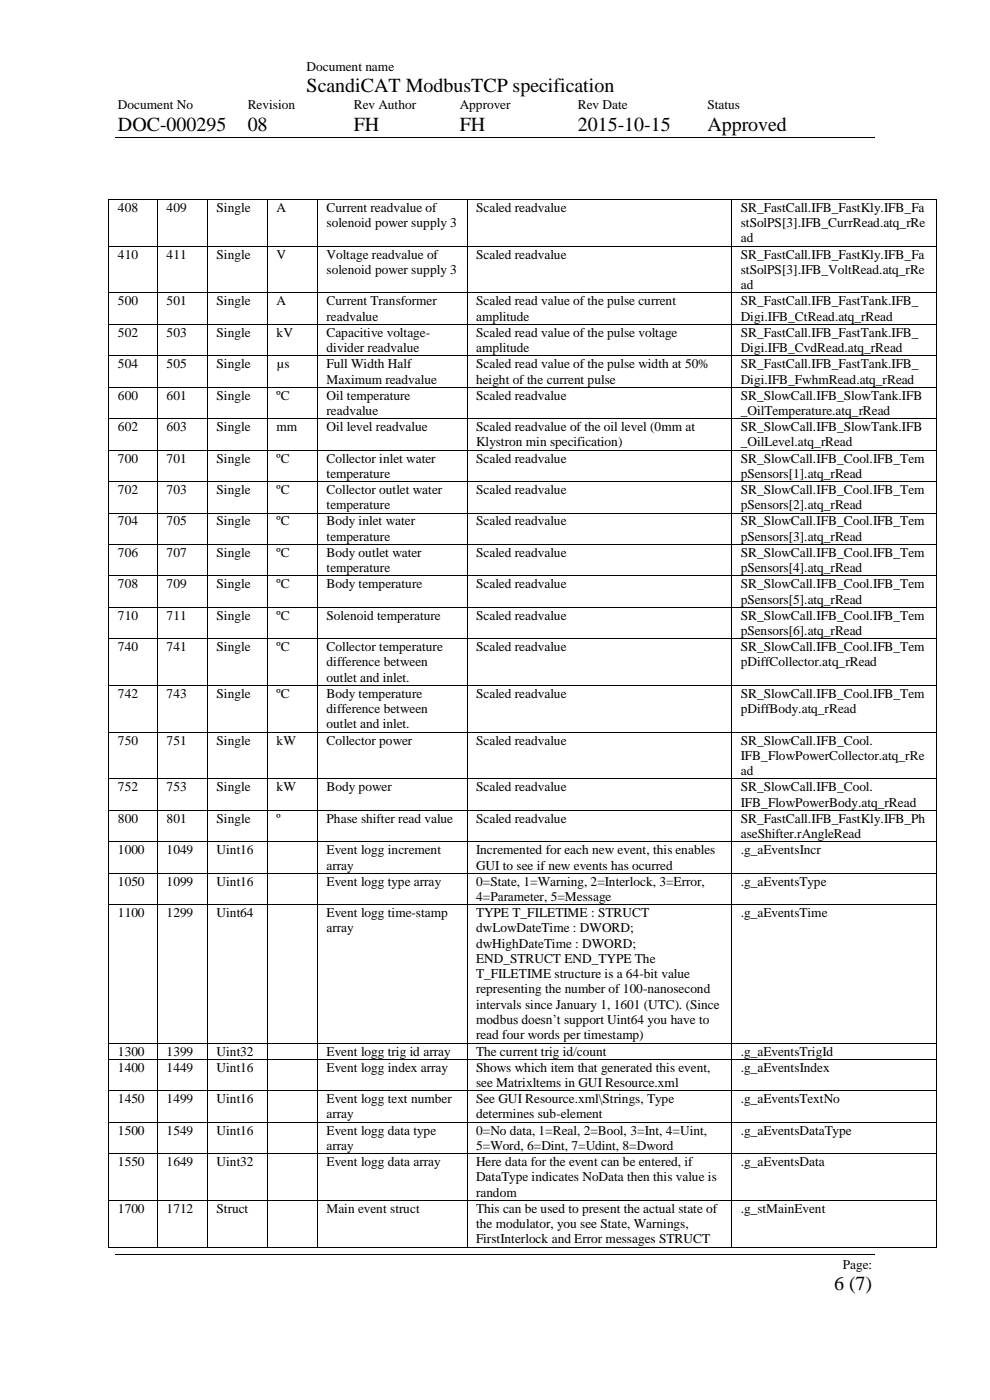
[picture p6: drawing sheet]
<svg xmlns="http://www.w3.org/2000/svg" width="210mm" height="297mm" viewBox="0 0 210 297" stroke-linecap="round" stroke-linejoin="round" font-family="sans-serif">
<defs><g id="words">
<g font-size="4.2">
<text x="65" y="19.6">ScandiCAT ModbusTCP specification</text>
<text x="25" y="27.7">DOC-000295</text>
<text x="52.5" y="27.7">08</text>
<text x="75" y="27.7">FH</text>
<text x="97.6" y="27.7">FH</text>
<text x="122.6" y="27.7">2015-10-15</text>
<text x="150.1" y="27.7">Approved</text>
<text x="176.9" y="273.7">6 (7)</text>
</g>
<g font-size="2.8">
<text x="65" y="15">Document name</text>
<text x="25" y="23.2">Document No</text>
<text x="52.5" y="23.2">Revision</text>
<text x="75" y="23.2">Rev Author</text>
<text x="97.6" y="23.2">Approver</text>
<text x="122.6" y="23.2">Rev Date</text>
<text x="150.1" y="23.2">Status</text>
<text x="25" y="45">408</text>
<text x="35.4" y="45">409</text>
<text x="45.9" y="45">Single</text>
<text x="58.7" y="45">A</text>
<text x="69.3" y="45">Current readvalue of</text>
<text x="101" y="45">Scaled readvalue</text>
<text x="157.1" y="45">SR_FastCall.IFB_FastKly.IFB_Fa</text>
<text x="69.3" y="48.2">solenoid power supply 3</text>
<text x="157.1" y="48.2">stSolPS[3].IFB_CurrRead.atq_rRe</text>
<text x="157.1" y="51.4">ad</text>
<text x="25" y="54.9">410</text>
<text x="35.4" y="54.9">411</text>
<text x="45.9" y="54.9">Single</text>
<text x="58.7" y="54.9">V</text>
<text x="69.3" y="54.9">Voltage readvalue of</text>
<text x="69.3" y="58.1">solenoid power supply 3</text>
<text x="101" y="54.9">Scaled readvalue</text>
<text x="157.1" y="54.9">SR_FastCall.IFB_FastKly.IFB_Fa</text>
<text x="157.1" y="58.1">stSolPS[3].IFB_VoltRead.atq_rRe</text>
<text x="25" y="64.8">500</text>
<text x="35.4" y="64.8">501</text>
<text x="45.9" y="64.8">Single</text>
<text x="58.7" y="64.8">A</text>
<text x="69.3" y="64.8">Current Transformer</text>
<text x="101" y="64.8">Scaled read value of the pulse current</text>
<text x="157.1" y="61.3">ad</text>
<text x="157.1" y="64.8">SR_FastCall.IFB_FastTank.IFB_</text>
<text x="25" y="71.5">502</text>
<text x="35.4" y="71.5">503</text>
<text x="45.9" y="71.5">Single</text>
<text x="58.7" y="71.5">kV</text>
<text x="69.3" y="68">readvalue</text>
<text x="69.3" y="71.5">Capacitive voltage-</text>
<text x="101" y="68">amplitude</text>
<text x="101" y="71.5">Scaled read value of the pulse voltage</text>
<text x="157.1" y="68">Digi.IFB_CtRead.atq_rRead</text>
<text x="157.1" y="71.5">SR_FastCall.IFB_FastTank.IFB_</text>
<text x="69.3" y="74.7">divider readvalue</text>
<text x="101" y="74.7">amplitude</text>
<text x="157.1" y="74.7">Digi.IFB_CvdRead.atq_rRead</text>
<text x="25" y="78.1">504</text>
<text x="35.4" y="78.1">505</text>
<text x="45.9" y="78.1">Single</text>
<text x="58.7" y="78.1">µs</text>
<text x="69.3" y="78.1">Full Width Half</text>
<text x="69.3" y="81.4">Maximum readvalue</text>
<text x="101" y="78.1">Scaled read value of the pulse width at 50%</text>
<text x="101" y="81.4">height of the current pulse</text>
<text x="157.1" y="78.1">SR_FastCall.IFB_FastTank.IFB_</text>
<text x="157.1" y="81.4">Digi.IFB_FwhmRead.atq_rRead</text>
<text x="25" y="84.8">600</text>
<text x="35.4" y="84.8">601</text>
<text x="45.9" y="84.8">Single</text>
<text x="58.7" y="84.8">ºC</text>
<text x="69.3" y="84.8">Oil temperature</text>
<text x="69.3" y="88">readvalue</text>
<text x="101" y="84.8">Scaled readvalue</text>
<text x="157.1" y="84.8">SR_SlowCall.IFB_SlowTank.IFB</text>
<text x="157.1" y="88">_OilTemperature.atq_rRead</text>
<text x="25" y="91.5">602</text>
<text x="35.4" y="91.5">603</text>
<text x="45.9" y="91.5">Single</text>
<text x="58.7" y="91.5">mm</text>
<text x="69.3" y="91.5">Oil level readvalue</text>
<text x="101" y="91.5">Scaled readvalue of the oil level (0mm at</text>
<text x="101" y="94.7">Klystron min specification)</text>
<text x="157.1" y="91.5">SR_SlowCall.IFB_SlowTank.IFB</text>
<text x="157.1" y="94.7">_OilLevel.atq_rRead</text>
<text x="25" y="98.1">700</text>
<text x="35.4" y="98.1">701</text>
<text x="45.9" y="98.1">Single</text>
<text x="58.7" y="98.1">ºC</text>
<text x="69.3" y="98.1">Collector inlet water</text>
<text x="69.3" y="101.4">temperature</text>
<text x="101" y="98.1">Scaled readvalue</text>
<text x="157.1" y="98.1">SR_SlowCall.IFB_Cool.IFB_Tem</text>
<text x="157.1" y="101.4">pSensors[1].atq_rRead</text>
<text x="25" y="104.8">702</text>
<text x="35.4" y="104.8">703</text>
<text x="45.9" y="104.8">Single</text>
<text x="58.7" y="104.8">ºC</text>
<text x="69.3" y="104.8">Collector outlet water</text>
<text x="101" y="104.8">Scaled readvalue</text>
<text x="157.1" y="104.8">SR_SlowCall.IFB_Cool.IFB_Tem</text>
<text x="25" y="111.5">704</text>
<text x="35.4" y="111.5">705</text>
<text x="45.9" y="111.5">Single</text>
<text x="58.7" y="111.5">ºC</text>
<text x="69.3" y="108.1">temperature</text>
<text x="69.3" y="111.5">Body inlet water</text>
<text x="101" y="111.5">Scaled readvalue</text>
<text x="157.1" y="108.1">pSensors[2].atq_rRead</text>
<text x="157.1" y="111.5">SR_SlowCall.IFB_Cool.IFB_Tem</text>
<text x="25" y="118.1">706</text>
<text x="35.4" y="118.1">707</text>
<text x="45.9" y="118.1">Single</text>
<text x="58.7" y="118.1">ºC</text>
<text x="69.3" y="114.7">temperature</text>
<text x="69.3" y="118.1">Body outlet water</text>
<text x="101" y="118.1">Scaled readvalue</text>
<text x="157.1" y="114.7">pSensors[3].atq_rRead</text>
<text x="157.1" y="118.1">SR_SlowCall.IFB_Cool.IFB_Tem</text>
<text x="25" y="124.8">708</text>
<text x="35.4" y="124.8">709</text>
<text x="45.9" y="124.8">Single</text>
<text x="58.7" y="124.8">ºC</text>
<text x="69.3" y="121.4">temperature</text>
<text x="69.3" y="124.8">Body temperature</text>
<text x="101" y="124.8">Scaled readvalue</text>
<text x="157.1" y="121.4">pSensors[4].atq_rRead</text>
<text x="157.1" y="124.8">SR_SlowCall.IFB_Cool.IFB_Tem</text>
<text x="25" y="131.5">710</text>
<text x="35.4" y="131.5">711</text>
<text x="45.9" y="131.5">Single</text>
<text x="58.7" y="131.5">ºC</text>
<text x="69.3" y="131.5">Solenoid temperature</text>
<text x="101" y="131.5">Scaled readvalue</text>
<text x="157.1" y="128">pSensors[5].atq_rRead</text>
<text x="157.1" y="131.5">SR_SlowCall.IFB_Cool.IFB_Tem</text>
<text x="157.1" y="134.7">pSensors[6].atq_rRead</text>
<text x="25" y="138.2">740</text>
<text x="35.4" y="138.2">741</text>
<text x="45.9" y="138.2">Single</text>
<text x="58.7" y="138.2">ºC</text>
<text x="69.3" y="138.2">Collector temperature</text>
<text x="69.3" y="141.4">difference between</text>
<text x="101" y="138.2">Scaled readvalue</text>
<text x="157.1" y="138.2">SR_SlowCall.IFB_Cool.IFB_Tem</text>
<text x="157.1" y="141.4">pDiffCollector.atq_rRead</text>
<text x="25" y="148.1">742</text>
<text x="35.4" y="148.1">743</text>
<text x="45.9" y="148.1">Single</text>
<text x="58.7" y="148.1">ºC</text>
<text x="69.3" y="144.6">outlet and inlet.</text>
<text x="69.3" y="148.1">Body temperature</text>
<text x="101" y="148.1">Scaled readvalue</text>
<text x="157.1" y="148.1">SR_SlowCall.IFB_Cool.IFB_Tem</text>
<text x="69.3" y="151.3">difference between</text>
<text x="69.3" y="154.5">outlet and inlet.</text>
<text x="157.1" y="151.3">pDiffBody.atq_rRead</text>
<text x="25" y="158">750</text>
<text x="35.4" y="158">751</text>
<text x="45.9" y="158">Single</text>
<text x="58.7" y="158">kW</text>
<text x="69.3" y="158">Collector power</text>
<text x="101" y="158">Scaled readvalue</text>
<text x="157.1" y="158">SR_SlowCall.IFB_Cool.</text>
<text x="157.1" y="161.2">IFB_FlowPowerCollector.atq_rRe</text>
<text x="25" y="167.9">752</text>
<text x="35.4" y="167.9">753</text>
<text x="45.9" y="167.9">Single</text>
<text x="58.7" y="167.9">kW</text>
<text x="69.3" y="167.9">Body power</text>
<text x="101" y="167.9">Scaled readvalue</text>
<text x="157.1" y="164.4">ad</text>
<text x="157.1" y="167.9">SR_SlowCall.IFB_Cool.</text>
<text x="157.1" y="171.1">IFB_FlowPowerBody.atq_rRead</text>
<text x="25" y="174.6">800</text>
<text x="35.4" y="174.6">801</text>
<text x="45.9" y="174.6">Single</text>
<text x="58.7" y="174.6">º</text>
<text x="69.3" y="174.6">Phase shifter read value</text>
<text x="101" y="174.6">Scaled readvalue</text>
<text x="157.1" y="174.6">SR_FastCall.IFB_FastKly.IFB_Ph</text>
<text x="157.1" y="177.8">aseShifter.rAngleRead</text>
<text x="25" y="181.2">1000</text>
<text x="35.4" y="181.2">1049</text>
<text x="45.9" y="181.2">Uint16</text>
<text x="69.3" y="181.2">Event logg increment</text>
<text x="69.3" y="184.5">array</text>
<text x="101" y="181.2">Incremented for each new event, this enables</text>
<text x="101" y="184.5">GUI to see if new events has ocurred</text>
<text x="157.1" y="181.2">.g_aEventsIncr</text>
<text x="25" y="187.9">1050</text>
<text x="35.4" y="187.9">1099</text>
<text x="45.9" y="187.9">Uint16</text>
<text x="69.3" y="187.9">Event logg type array</text>
<text x="101" y="187.9">0=State, 1=Warning, 2=Interlock, 3=Error,</text>
<text x="101" y="191.1">4=Parameter, 5=Message</text>
<text x="157.1" y="187.9">.g_aEventsType</text>
<text x="25" y="194.6">1100</text>
<text x="35.4" y="194.6">1299</text>
<text x="45.9" y="194.6">Uint64</text>
<text x="69.3" y="194.6">Event logg time-stamp</text>
<text x="69.3" y="197.8">array</text>
<text x="101" y="194.6">TYPE T_FILETIME : STRUCT</text>
<text x="101" y="197.8">dwLowDateTime : DWORD;</text>
<text x="157.1" y="194.6">.g_aEventsTime</text>
<text x="101" y="201">dwHighDateTime : DWORD;</text>
<text x="101" y="204.3">END_STRUCT END_TYPE The</text>
<text x="101" y="207.6">T_FILETIME structure is a 64-bit value</text>
<text x="101" y="210.8">representing the number of 100-nanosecond</text>
<text x="101" y="214">intervals since January 1, 1601 (UTC). (Since</text>
<text x="101" y="217.3">modbus doesn’t support Uint64 you have to</text>
<text x="101" y="220.5">read four words per timestamp)</text>
<text x="25" y="223.9">1300</text>
<text x="25" y="227.4">1400</text>
<text x="35.4" y="223.9">1399</text>
<text x="35.4" y="227.4">1449</text>
<text x="45.9" y="223.9">Uint32</text>
<text x="45.9" y="227.4">Uint16</text>
<text x="69.3" y="223.9">Event logg trig id array</text>
<text x="69.3" y="227.4">Event logg index array</text>
<text x="101" y="223.9">The current trig id/count</text>
<text x="101" y="227.4">Shows which item that generated this event,</text>
<text x="157.1" y="223.9">.g_aEventsTrigId</text>
<text x="157.1" y="227.4">.g_aEventsIndex</text>
<text x="101" y="230.6">see Matrixltems in GUI Resource.xml</text>
<text x="25" y="234">1450</text>
<text x="35.4" y="234">1499</text>
<text x="45.9" y="234">Uint16</text>
<text x="69.3" y="234">Event logg text number</text>
<text x="69.3" y="237.3">array</text>
<text x="101" y="234">See GUI Resource.xml\Strings, Type</text>
<text x="101" y="237.3">determines sub-element</text>
<text x="157.1" y="234">.g_aEventsTextNo</text>
<text x="25" y="240.7">1500</text>
<text x="35.4" y="240.7">1549</text>
<text x="45.9" y="240.7">Uint16</text>
<text x="69.3" y="240.7">Event logg data type</text>
<text x="69.3" y="244">array</text>
<text x="101" y="240.7">0=No data, 1=Real, 2=Bool, 3=Int, 4=Uint,</text>
<text x="101" y="244">5=Word, 6=Dint, 7=Udint, 8=Dword</text>
<text x="157.1" y="240.7">.g_aEventsDataType</text>
<text x="25" y="247.4">1550</text>
<text x="35.4" y="247.4">1649</text>
<text x="45.9" y="247.4">Uint32</text>
<text x="69.3" y="247.4">Event logg data array</text>
<text x="101" y="247.4">Here data for the event can be entered, if</text>
<text x="101" y="250.6">DataType indicates NoData then this value is</text>
<text x="157.1" y="247.4">.g_aEventsData</text>
<text x="25" y="257.3">1700</text>
<text x="35.4" y="257.3">1712</text>
<text x="45.9" y="257.3">Struct</text>
<text x="69.3" y="257.3">Main event struct</text>
<text x="101" y="253.9">random</text>
<text x="101" y="257.3">This can be used to present the actual state of</text>
<text x="157.1" y="257.3">.g_stMainEvent</text>
<text x="101" y="260.5">the modulator, you see State, Warnings,</text>
<text x="101" y="263.8">FirstInterlock and Error messages STRUCT</text>
<text x="178.8" y="269.2">Page:</text>
</g>
</g></defs>
<g fill="none" stroke="#000" stroke-width=".21">
<path d="M24.5 29.2h161M23.1 42.4v9.8M23.1 52.3v9.8M23.2 42.3h10.2M23.2 52.2h10.2M33.5 42.4v9.8M33.5 52.3v9.8M33.6 42.3h10.4M33.6 52.2h10.4M44.1 42.4v9.8M44.1 52.3v9.8M44.2 42.3h12.5"/>
<path d="M44.2 52.2h12.5M56.8 42.4v9.8M56.8 52.3v9.8M56.9 42.3h10.4M56.9 52.2h10.4M67.4 42.4v9.8M67.4 52.3v9.8M67.5 42.3h31.5M67.5 52.2h31.5M99.1 42.4v9.8M99.1 52.3v9.8M99.2 42.3h55.9"/>
<path d="M99.2 52.2h55.9M155.2 42.4v9.8M155.2 52.3v9.8M155.3 42.3h43.2M155.3 52.2h43.2M198.6 42.4v9.8M198.6 52.3v9.8M23.1 62.2v6.6M23.1 68.9v6.5M23.1 75.6v6.5M23.2 62.2h10.2M23.2 68.8h10.2"/>
<path d="M23.2 75.5h10.2M33.5 62.2v6.6M33.5 68.9v6.5M33.5 75.6v6.5M33.6 62.2h10.4M33.6 68.8h10.4M33.6 75.5h10.4M44.1 62.2v6.6M44.1 68.9v6.5M44.1 75.6v6.5M44.2 62.2h12.5M44.2 68.8h12.5"/>
<path d="M44.2 75.5h12.5M56.8 62.2v6.6M56.8 68.9v6.5M56.8 75.6v6.5M56.9 62.2h10.4M56.9 68.8h10.4M56.9 75.5h10.4M67.4 62.2v6.6M67.4 68.9v6.5M67.4 75.6v6.5M67.5 62.2h31.5M67.5 68.8h31.5"/>
<path d="M67.5 75.5h31.5M99.1 62.2v6.6M99.1 68.9v6.5M99.1 75.6v6.5M99.2 62.2h55.9M99.2 68.8h55.9M99.2 75.5h55.9M155.2 62.2v6.6M155.2 68.9v6.5M155.2 75.6v6.5M155.3 62.2h43.2M155.3 68.8h43.2"/>
<path d="M155.3 75.5h43.2M198.6 62.2v6.6M198.6 68.9v6.5M198.6 75.6v6.5M23.1 82.3v6.4M23.1 88.9v6.5M23.1 95.6v6.5M23.2 82.2h10.2M23.2 88.8h10.2M23.2 95.5h10.2M33.5 82.3v6.4M33.5 88.9v6.5"/>
<path d="M33.5 95.6v6.5M33.6 82.2h10.4M33.6 88.8h10.4M33.6 95.5h10.4M44.1 82.3v6.4M44.1 88.9v6.5M44.1 95.6v6.5M44.2 82.2h12.5M44.2 88.8h12.5M44.2 95.5h12.5M56.8 82.3v6.4M56.8 88.9v6.5"/>
<path d="M56.8 95.6v6.5M56.9 82.2h10.4M56.9 88.8h10.4M56.9 95.5h10.4M67.4 82.3v6.4M67.4 88.9v6.5M67.4 95.6v6.5M67.5 82.2h31.5M67.5 88.8h31.5M67.5 95.5h31.5M99.1 82.3v6.4M99.1 88.9v6.5"/>
<path d="M99.1 95.6v6.5M99.2 82.2h55.9M99.2 88.8h55.9M99.2 95.5h55.9M155.2 82.3v6.4M155.2 88.9v6.5M155.2 95.6v6.5M155.3 82.2h43.2M155.3 88.8h43.2M155.3 95.5h43.2M198.6 82.3v6.4M198.6 88.9v6.5"/>
<path d="M198.6 95.6v6.5M23.1 102.3v6.5M23.1 108.9v6.5M23.1 115.6v6.5M23.2 102.2h10.2M23.2 108.9h10.2M23.2 115.5h10.2M33.5 102.3v6.5M33.5 108.9v6.5M33.5 115.6v6.5M33.6 102.2h10.4M33.6 108.9h10.4"/>
<path d="M33.6 115.5h10.4M44.1 102.3v6.5M44.1 108.9v6.5M44.1 115.6v6.5M44.2 102.2h12.5M44.2 108.9h12.5M44.2 115.5h12.5M56.8 102.3v6.5M56.8 108.9v6.5M56.8 115.6v6.5M56.9 102.2h10.4M56.9 108.9h10.4"/>
<path d="M56.9 115.5h10.4M67.4 102.3v6.5M67.4 108.9v6.5M67.4 115.6v6.5M67.5 102.2h31.5M67.5 108.9h31.5M67.5 115.5h31.5M99.1 102.3v6.5M99.1 108.9v6.5M99.1 115.6v6.5M99.2 102.2h55.9M99.2 108.9h55.9"/>
<path d="M99.2 115.5h55.9M155.2 102.3v6.5M155.2 108.9v6.5M155.2 115.6v6.5M155.3 102.2h43.2M155.3 108.9h43.2M155.3 115.5h43.2M198.6 102.3v6.5M198.6 108.9v6.5M198.6 115.6v6.5M23.1 122.3v6.5M23.1 128.9v6.5"/>
<path d="M23.1 135.6v9.8M23.2 122.2h10.2M23.2 128.8h10.2M23.2 135.5h10.2M33.5 122.3v6.5M33.5 128.9v6.5M33.5 135.6v9.8M33.6 122.2h10.4M33.6 128.8h10.4M33.6 135.5h10.4M44.1 122.3v6.5M44.1 128.9v6.5"/>
<path d="M44.1 135.6v9.8M44.2 122.2h12.5M44.2 128.8h12.5M44.2 135.5h12.5M56.8 122.3v6.5M56.8 128.9v6.5M56.8 135.6v9.8M56.9 122.2h10.4M56.9 128.8h10.4M56.9 135.5h10.4M67.4 122.3v6.5M67.4 128.9v6.5"/>
<path d="M67.4 135.6v9.8M67.5 122.2h31.5M67.5 128.8h31.5M67.5 135.5h31.5M99.1 122.3v6.5M99.1 128.9v6.5M99.1 135.6v9.8M99.2 122.2h55.9M99.2 128.8h55.9M99.2 135.5h55.9M155.2 122.3v6.5M155.2 128.9v6.5"/>
<path d="M155.2 135.6v9.8M155.3 122.2h43.2M155.3 128.8h43.2M155.3 135.5h43.2M198.6 122.3v6.5M198.6 128.9v6.5M198.6 135.6v9.8M23.1 145.5v9.8M23.1 155.4v9.8M23.2 145.4h10.2M23.2 155.3h10.2M33.5 145.5v9.8"/>
<path d="M33.5 155.4v9.8M33.6 145.4h10.4M33.6 155.3h10.4M44.1 145.5v9.8M44.1 155.4v9.8M44.2 145.4h12.5M44.2 155.3h12.5M56.8 145.5v9.8M56.8 155.4v9.8M56.9 145.4h10.4M56.9 155.3h10.4M67.4 145.5v9.8"/>
<path d="M67.4 155.4v9.8M67.5 145.4h31.5M67.5 155.3h31.5M99.1 145.5v9.8M99.1 155.4v9.8M99.2 145.4h55.9M99.2 155.3h55.9M155.2 145.5v9.8M155.2 155.4v9.8M155.3 145.4h43.2M155.3 155.3h43.2M198.6 145.5v9.8"/>
<path d="M198.6 155.4v9.8M23.1 165.3v6.5M23.1 172v6.5M23.1 178.7v6.4M23.2 165.3h10.2M23.2 171.9h10.2M23.2 178.6h10.2M33.5 165.3v6.5M33.5 172v6.5M33.5 178.7v6.4M33.6 165.3h10.4M33.6 171.9h10.4"/>
<path d="M33.6 178.6h10.4M44.1 165.3v6.5M44.1 172v6.5M44.1 178.7v6.4M44.2 165.3h12.5M44.2 171.9h12.5M44.2 178.6h12.5M56.8 165.3v6.5M56.8 172v6.5M56.8 178.7v6.4M56.9 165.3h10.4M56.9 171.9h10.4"/>
<path d="M56.9 178.6h10.4M67.4 165.3v6.5M67.4 172v6.5M67.4 178.7v6.4M67.5 165.3h31.5M67.5 171.9h31.5M67.5 178.6h31.5M99.1 165.3v6.5M99.1 172v6.5M99.1 178.7v6.4M99.2 165.3h55.9M99.2 171.9h55.9"/>
<path d="M99.2 178.6h55.9M155.2 165.3v6.5M155.2 172v6.5M155.2 178.7v6.4M155.3 165.3h43.2M155.3 171.9h43.2M155.3 178.6h43.2M198.6 165.3v6.5M198.6 172v6.5M198.6 178.7v6.4M23.1 185.3v6.5M23.1 192v29.2"/>
<path d="M23.2 185.2h10.2M23.2 191.9h10.2M33.5 185.3v6.5M33.5 192v29.2M33.6 185.2h10.4M33.6 191.9h10.4M44.1 185.3v6.5M44.1 192v29.2M44.2 185.2h12.5M44.2 191.9h12.5M56.8 185.3v6.5M56.8 192v29.2"/>
<path d="M56.9 185.2h10.4M56.9 191.9h10.4M67.4 185.3v6.5M67.4 192v29.2M67.5 185.2h31.5M67.5 191.9h31.5M99.1 185.3v6.5M99.1 192v29.2M99.2 185.2h55.9M99.2 191.9h55.9M155.2 185.3v6.5M155.2 192v29.2"/>
<path d="M155.3 185.2h43.2M155.3 191.9h43.2M198.6 185.3v6.5M198.6 192v29.2M23.1 221.4v3.3M23.1 224.8v6.5M23.1 231.5v6.5M23.1 238.2v6.4M23.2 221.3h10.2M23.2 224.7h10.2M23.2 231.4h10.2M23.2 238.1h10.2"/>
<path d="M33.5 221.4v3.3M33.5 224.8v6.5M33.5 231.5v6.5M33.5 238.2v6.4M33.6 221.3h10.4M33.6 224.7h10.4M33.6 231.4h10.4M33.6 238.1h10.4M44.1 221.4v3.3M44.1 224.8v6.5M44.1 231.5v6.5M44.1 238.2v6.4"/>
<path d="M44.2 221.3h12.5M44.2 224.7h12.5M44.2 231.4h12.5M44.2 238.1h12.5M56.8 221.4v3.3M56.8 224.8v6.5M56.8 231.5v6.5M56.8 238.2v6.4M56.9 221.3h10.4M56.9 224.7h10.4M56.9 231.4h10.4M56.9 238.1h10.4"/>
<path d="M67.4 221.4v3.3M67.4 224.8v6.5M67.4 231.5v6.5M67.4 238.2v6.4M67.5 221.3h31.5M67.5 224.7h31.5M67.5 231.4h31.5M67.5 238.1h31.5M99.1 221.4v3.3M99.1 224.8v6.5M99.1 231.5v6.5M99.1 238.2v6.4"/>
<path d="M99.2 221.3h55.9M99.2 224.7h55.9M99.2 231.4h55.9M99.2 238.1h55.9M155.2 221.4v3.3M155.2 224.8v6.5M155.2 231.5v6.5M155.2 238.2v6.4M155.3 221.3h43.2M155.3 224.7h43.2M155.3 231.4h43.2M155.3 238.1h43.2"/>
<path d="M198.6 221.4v3.3M198.6 224.8v6.5M198.6 231.5v6.5M198.6 238.2v6.4M23.1 244.8v9.8M23.1 254.7v9.8M23.2 244.7h10.2M23.2 254.6h10.2M33.5 244.8v9.8M33.5 254.7v9.8M33.6 244.7h10.4M33.6 254.6h10.4"/>
<path d="M44.1 244.8v9.8M44.1 254.7v9.8M44.2 244.7h12.5M44.2 254.6h12.5M56.8 244.8v9.8M56.8 254.7v9.8M56.9 244.7h10.4M56.9 254.6h10.4M67.4 244.8v9.8M67.4 254.7v9.8M67.5 244.7h31.5M67.5 254.6h31.5"/>
<path d="M99.1 244.8v9.8M99.1 254.7v9.8M99.2 244.7h55.9M99.2 254.6h55.9M155.2 244.8v9.8M155.2 254.7v9.8M155.3 244.7h43.2M155.3 254.6h43.2M198.6 244.8v9.8M198.6 254.7v9.8M23.2 264.6h10.2M24.5 266.2h161"/>
<path d="M33.6 264.6h10.4M44.2 264.6h12.5M56.9 264.6h10.4M67.5 264.6h31.5M99.2 264.6h55.9M155.3 264.6h43.2"/>
</g>
<g fill="#000">
<path d="M23 42.3h.2v.1h-.2z" fill-rule="evenodd"/>
<path d="M23 42.3h.2v.1h-.2z" fill-rule="evenodd"/>
<path d="M23 52.2h.2v.1h-.2z" fill-rule="evenodd"/>
<path d="M33.4 42.3h.2v.1h-.2z" fill-rule="evenodd"/>
<path d="M33.4 52.2h.2v.1h-.2z" fill-rule="evenodd"/>
<path d="M44 42.3h.2v.1h-.2z" fill-rule="evenodd"/>
<path d="M44 52.2h.2v.1h-.2z" fill-rule="evenodd"/>
<path d="M56.7 42.3h.2v.1h-.2z" fill-rule="evenodd"/>
<path d="M56.7 52.2h.2v.1h-.2z" fill-rule="evenodd"/>
<path d="M67.3 42.3h.2v.1h-.2z" fill-rule="evenodd"/>
<path d="M67.3 52.2h.2v.1h-.2z" fill-rule="evenodd"/>
<path d="M99 42.3h.2v.1h-.2z" fill-rule="evenodd"/>
<path d="M99 52.2h.2v.1h-.2z" fill-rule="evenodd"/>
<path d="M155.1 42.3h.2v.1h-.2z" fill-rule="evenodd"/>
<path d="M155.1 52.2h.2v.1h-.2z" fill-rule="evenodd"/>
<path d="M198.5 42.3h.2v.1h-.2z" fill-rule="evenodd"/>
<path d="M198.5 42.3h.2v.1h-.2z" fill-rule="evenodd"/>
<path d="M198.5 52.2h.2v.1h-.2z" fill-rule="evenodd"/>
<path d="M23 62.1h.2v.1h-.2z" fill-rule="evenodd"/>
<path d="M23 68.8h.2v.1h-.2z" fill-rule="evenodd"/>
<path d="M23 75.4h.2v.2h-.2z" fill-rule="evenodd"/>
<path d="M33.4 62.1h.2v.1h-.2z" fill-rule="evenodd"/>
<path d="M33.4 68.8h.2v.1h-.2z" fill-rule="evenodd"/>
<path d="M33.4 75.4h.2v.2h-.2z" fill-rule="evenodd"/>
<path d="M44 62.1h.2v.1h-.2z" fill-rule="evenodd"/>
<path d="M44 68.8h.2v.1h-.2z" fill-rule="evenodd"/>
<path d="M44 75.4h.2v.2h-.2z" fill-rule="evenodd"/>
<path d="M56.7 62.1h.2v.1h-.2z" fill-rule="evenodd"/>
<path d="M56.7 68.8h.2v.1h-.2z" fill-rule="evenodd"/>
<path d="M56.7 75.4h.2v.2h-.2z" fill-rule="evenodd"/>
<path d="M67.3 62.1h.2v.1h-.2z" fill-rule="evenodd"/>
<path d="M67.3 68.8h.2v.1h-.2z" fill-rule="evenodd"/>
<path d="M67.3 75.4h.2v.2h-.2z" fill-rule="evenodd"/>
<path d="M99 62.1h.2v.1h-.2z" fill-rule="evenodd"/>
<path d="M99 68.8h.2v.1h-.2z" fill-rule="evenodd"/>
<path d="M99 75.4h.2v.2h-.2z" fill-rule="evenodd"/>
<path d="M155.1 62.1h.2v.1h-.2z" fill-rule="evenodd"/>
<path d="M155.1 68.8h.2v.1h-.2z" fill-rule="evenodd"/>
<path d="M155.1 75.4h.2v.2h-.2z" fill-rule="evenodd"/>
<path d="M198.5 62.1h.2v.1h-.2z" fill-rule="evenodd"/>
<path d="M198.5 68.8h.2v.1h-.2z" fill-rule="evenodd"/>
<path d="M198.5 75.4h.2v.2h-.2z" fill-rule="evenodd"/>
<path d="M23 82.1h.2v.2h-.2z" fill-rule="evenodd"/>
<path d="M23 88.7h.2v.2h-.2z" fill-rule="evenodd"/>
<path d="M23 95.4h.2v.2h-.2z" fill-rule="evenodd"/>
<path d="M33.4 82.1h.2v.2h-.2z" fill-rule="evenodd"/>
<path d="M33.4 88.7h.2v.2h-.2z" fill-rule="evenodd"/>
<path d="M33.4 95.4h.2v.2h-.2z" fill-rule="evenodd"/>
<path d="M44 82.1h.2v.2h-.2z" fill-rule="evenodd"/>
<path d="M44 88.7h.2v.2h-.2z" fill-rule="evenodd"/>
<path d="M44 95.4h.2v.2h-.2z" fill-rule="evenodd"/>
<path d="M56.7 82.1h.2v.2h-.2z" fill-rule="evenodd"/>
<path d="M56.7 88.7h.2v.2h-.2z" fill-rule="evenodd"/>
<path d="M56.7 95.4h.2v.2h-.2z" fill-rule="evenodd"/>
<path d="M67.3 82.1h.2v.2h-.2z" fill-rule="evenodd"/>
<path d="M67.3 88.7h.2v.2h-.2z" fill-rule="evenodd"/>
<path d="M67.3 95.4h.2v.2h-.2z" fill-rule="evenodd"/>
<path d="M99 82.1h.2v.2h-.2z" fill-rule="evenodd"/>
<path d="M99 88.7h.2v.2h-.2z" fill-rule="evenodd"/>
<path d="M99 95.4h.2v.2h-.2z" fill-rule="evenodd"/>
<path d="M155.1 82.1h.2v.2h-.2z" fill-rule="evenodd"/>
<path d="M155.1 88.7h.2v.2h-.2z" fill-rule="evenodd"/>
<path d="M155.1 95.4h.2v.2h-.2z" fill-rule="evenodd"/>
<path d="M198.5 82.1h.2v.2h-.2z" fill-rule="evenodd"/>
<path d="M198.5 88.7h.2v.2h-.2z" fill-rule="evenodd"/>
<path d="M198.5 95.4h.2v.2h-.2z" fill-rule="evenodd"/>
<path d="M23 102.1h.2v.2h-.2z" fill-rule="evenodd"/>
<path d="M23 108.8h.2v.1h-.2z" fill-rule="evenodd"/>
<path d="M23 115.4h.2v.2h-.2z" fill-rule="evenodd"/>
<path d="M33.4 102.1h.2v.2h-.2z" fill-rule="evenodd"/>
<path d="M33.4 108.8h.2v.1h-.2z" fill-rule="evenodd"/>
<path d="M33.4 115.4h.2v.2h-.2z" fill-rule="evenodd"/>
<path d="M44 102.1h.2v.2h-.2z" fill-rule="evenodd"/>
<path d="M44 108.8h.2v.1h-.2z" fill-rule="evenodd"/>
<path d="M44 115.4h.2v.2h-.2z" fill-rule="evenodd"/>
<path d="M56.7 102.1h.2v.2h-.2z" fill-rule="evenodd"/>
<path d="M56.7 108.8h.2v.1h-.2z" fill-rule="evenodd"/>
<path d="M56.7 115.4h.2v.2h-.2z" fill-rule="evenodd"/>
<path d="M67.3 102.1h.2v.2h-.2z" fill-rule="evenodd"/>
<path d="M67.3 108.8h.2v.1h-.2z" fill-rule="evenodd"/>
<path d="M67.3 115.4h.2v.2h-.2z" fill-rule="evenodd"/>
<path d="M99 102.1h.2v.2h-.2z" fill-rule="evenodd"/>
<path d="M99 108.8h.2v.1h-.2z" fill-rule="evenodd"/>
<path d="M99 115.4h.2v.2h-.2z" fill-rule="evenodd"/>
<path d="M155.1 102.1h.2v.2h-.2z" fill-rule="evenodd"/>
<path d="M155.1 108.8h.2v.1h-.2z" fill-rule="evenodd"/>
<path d="M155.1 115.4h.2v.2h-.2z" fill-rule="evenodd"/>
<path d="M198.5 102.1h.2v.2h-.2z" fill-rule="evenodd"/>
<path d="M198.5 108.8h.2v.1h-.2z" fill-rule="evenodd"/>
<path d="M198.5 115.4h.2v.2h-.2z" fill-rule="evenodd"/>
<path d="M23 122.1h.2v.2h-.2z" fill-rule="evenodd"/>
<path d="M23 128.8h.2v.1h-.2z" fill-rule="evenodd"/>
<path d="M23 135.4h.2v.2h-.2z" fill-rule="evenodd"/>
<path d="M33.4 122.1h.2v.2h-.2z" fill-rule="evenodd"/>
<path d="M33.4 128.8h.2v.1h-.2z" fill-rule="evenodd"/>
<path d="M33.4 135.4h.2v.2h-.2z" fill-rule="evenodd"/>
<path d="M44 122.1h.2v.2h-.2z" fill-rule="evenodd"/>
<path d="M44 128.8h.2v.1h-.2z" fill-rule="evenodd"/>
<path d="M44 135.4h.2v.2h-.2z" fill-rule="evenodd"/>
<path d="M56.7 122.1h.2v.2h-.2z" fill-rule="evenodd"/>
<path d="M56.7 128.8h.2v.1h-.2z" fill-rule="evenodd"/>
<path d="M56.7 135.4h.2v.2h-.2z" fill-rule="evenodd"/>
<path d="M67.3 122.1h.2v.2h-.2z" fill-rule="evenodd"/>
<path d="M67.3 128.8h.2v.1h-.2z" fill-rule="evenodd"/>
<path d="M67.3 135.4h.2v.2h-.2z" fill-rule="evenodd"/>
<path d="M99 122.1h.2v.2h-.2z" fill-rule="evenodd"/>
<path d="M99 128.8h.2v.1h-.2z" fill-rule="evenodd"/>
<path d="M99 135.4h.2v.2h-.2z" fill-rule="evenodd"/>
<path d="M155.1 122.1h.2v.2h-.2z" fill-rule="evenodd"/>
<path d="M155.1 128.8h.2v.1h-.2z" fill-rule="evenodd"/>
<path d="M155.1 135.4h.2v.2h-.2z" fill-rule="evenodd"/>
<path d="M198.5 122.1h.2v.2h-.2z" fill-rule="evenodd"/>
<path d="M198.5 128.8h.2v.1h-.2z" fill-rule="evenodd"/>
<path d="M198.5 135.4h.2v.2h-.2z" fill-rule="evenodd"/>
<path d="M23 145.4h.2v.1h-.2z" fill-rule="evenodd"/>
<path d="M23 155.3h.2v.1h-.2z" fill-rule="evenodd"/>
<path d="M33.4 145.4h.2v.1h-.2z" fill-rule="evenodd"/>
<path d="M33.4 155.3h.2v.1h-.2z" fill-rule="evenodd"/>
<path d="M44 145.4h.2v.1h-.2z" fill-rule="evenodd"/>
<path d="M44 155.3h.2v.1h-.2z" fill-rule="evenodd"/>
<path d="M56.7 145.4h.2v.1h-.2z" fill-rule="evenodd"/>
<path d="M56.7 155.3h.2v.1h-.2z" fill-rule="evenodd"/>
<path d="M67.3 145.4h.2v.1h-.2z" fill-rule="evenodd"/>
<path d="M67.3 155.3h.2v.1h-.2z" fill-rule="evenodd"/>
<path d="M99 145.4h.2v.1h-.2z" fill-rule="evenodd"/>
<path d="M99 155.3h.2v.1h-.2z" fill-rule="evenodd"/>
<path d="M155.1 145.4h.2v.1h-.2z" fill-rule="evenodd"/>
<path d="M155.1 155.3h.2v.1h-.2z" fill-rule="evenodd"/>
<path d="M198.5 145.4h.2v.1h-.2z" fill-rule="evenodd"/>
<path d="M198.5 155.3h.2v.1h-.2z" fill-rule="evenodd"/>
<path d="M23 165.2h.2v.1h-.2z" fill-rule="evenodd"/>
<path d="M23 171.8h.2v.2h-.2z" fill-rule="evenodd"/>
<path d="M23 178.5h.2v.2h-.2z" fill-rule="evenodd"/>
<path d="M33.4 165.2h.2v.1h-.2z" fill-rule="evenodd"/>
<path d="M33.4 171.8h.2v.2h-.2z" fill-rule="evenodd"/>
<path d="M33.4 178.5h.2v.2h-.2z" fill-rule="evenodd"/>
<path d="M44 165.2h.2v.1h-.2z" fill-rule="evenodd"/>
<path d="M44 171.8h.2v.2h-.2z" fill-rule="evenodd"/>
<path d="M44 178.5h.2v.2h-.2z" fill-rule="evenodd"/>
<path d="M56.7 165.2h.2v.1h-.2z" fill-rule="evenodd"/>
<path d="M56.7 171.8h.2v.2h-.2z" fill-rule="evenodd"/>
<path d="M56.7 178.5h.2v.2h-.2z" fill-rule="evenodd"/>
<path d="M67.3 165.2h.2v.1h-.2z" fill-rule="evenodd"/>
<path d="M67.3 171.8h.2v.2h-.2z" fill-rule="evenodd"/>
<path d="M67.3 178.5h.2v.2h-.2z" fill-rule="evenodd"/>
<path d="M99 165.2h.2v.1h-.2z" fill-rule="evenodd"/>
<path d="M99 171.8h.2v.2h-.2z" fill-rule="evenodd"/>
<path d="M99 178.5h.2v.2h-.2z" fill-rule="evenodd"/>
<path d="M155.1 165.2h.2v.1h-.2z" fill-rule="evenodd"/>
<path d="M155.1 171.8h.2v.2h-.2z" fill-rule="evenodd"/>
<path d="M155.1 178.5h.2v.2h-.2z" fill-rule="evenodd"/>
<path d="M198.5 165.2h.2v.1h-.2z" fill-rule="evenodd"/>
<path d="M198.5 171.8h.2v.2h-.2z" fill-rule="evenodd"/>
<path d="M198.5 178.5h.2v.2h-.2z" fill-rule="evenodd"/>
<path d="M23 185.1h.2v.2h-.2z" fill-rule="evenodd"/>
<path d="M23 191.8h.2v.2h-.2z" fill-rule="evenodd"/>
<path d="M33.4 185.1h.2v.2h-.2z" fill-rule="evenodd"/>
<path d="M33.4 191.8h.2v.2h-.2z" fill-rule="evenodd"/>
<path d="M44 185.1h.2v.2h-.2z" fill-rule="evenodd"/>
<path d="M44 191.8h.2v.2h-.2z" fill-rule="evenodd"/>
<path d="M56.7 185.1h.2v.2h-.2z" fill-rule="evenodd"/>
<path d="M56.7 191.8h.2v.2h-.2z" fill-rule="evenodd"/>
<path d="M67.3 185.1h.2v.2h-.2z" fill-rule="evenodd"/>
<path d="M67.3 191.8h.2v.2h-.2z" fill-rule="evenodd"/>
<path d="M99 185.1h.2v.2h-.2z" fill-rule="evenodd"/>
<path d="M99 191.8h.2v.2h-.2z" fill-rule="evenodd"/>
<path d="M155.1 185.1h.2v.2h-.2z" fill-rule="evenodd"/>
<path d="M155.1 191.8h.2v.2h-.2z" fill-rule="evenodd"/>
<path d="M198.5 185.1h.2v.2h-.2z" fill-rule="evenodd"/>
<path d="M198.5 191.8h.2v.2h-.2z" fill-rule="evenodd"/>
<path d="M23 221.2h.2v.2h-.2z" fill-rule="evenodd"/>
<path d="M23 224.7h.2v.1h-.2z" fill-rule="evenodd"/>
<path d="M23 231.3h.2v.2h-.2z" fill-rule="evenodd"/>
<path d="M23 238h.2v.2h-.2z" fill-rule="evenodd"/>
<path d="M33.4 221.2h.2v.2h-.2z" fill-rule="evenodd"/>
<path d="M33.4 224.7h.2v.1h-.2z" fill-rule="evenodd"/>
<path d="M33.4 231.3h.2v.2h-.2z" fill-rule="evenodd"/>
<path d="M33.4 238h.2v.2h-.2z" fill-rule="evenodd"/>
<path d="M44 221.2h.2v.2h-.2z" fill-rule="evenodd"/>
<path d="M44 224.7h.2v.1h-.2z" fill-rule="evenodd"/>
<path d="M44 231.3h.2v.2h-.2z" fill-rule="evenodd"/>
<path d="M44 238h.2v.2h-.2z" fill-rule="evenodd"/>
<path d="M56.7 221.2h.2v.2h-.2z" fill-rule="evenodd"/>
<path d="M56.7 224.7h.2v.1h-.2z" fill-rule="evenodd"/>
<path d="M56.7 231.3h.2v.2h-.2z" fill-rule="evenodd"/>
<path d="M56.7 238h.2v.2h-.2z" fill-rule="evenodd"/>
<path d="M67.3 221.2h.2v.2h-.2z" fill-rule="evenodd"/>
<path d="M67.3 224.7h.2v.1h-.2z" fill-rule="evenodd"/>
<path d="M67.3 231.3h.2v.2h-.2z" fill-rule="evenodd"/>
<path d="M67.3 238h.2v.2h-.2z" fill-rule="evenodd"/>
<path d="M99 221.2h.2v.2h-.2z" fill-rule="evenodd"/>
<path d="M99 224.7h.2v.1h-.2z" fill-rule="evenodd"/>
<path d="M99 231.3h.2v.2h-.2z" fill-rule="evenodd"/>
<path d="M99 238h.2v.2h-.2z" fill-rule="evenodd"/>
<path d="M155.1 221.2h.2v.2h-.2z" fill-rule="evenodd"/>
<path d="M155.1 224.7h.2v.1h-.2z" fill-rule="evenodd"/>
<path d="M155.1 231.3h.2v.2h-.2z" fill-rule="evenodd"/>
<path d="M155.1 238h.2v.2h-.2z" fill-rule="evenodd"/>
<path d="M198.5 221.2h.2v.2h-.2z" fill-rule="evenodd"/>
<path d="M198.5 224.7h.2v.1h-.2z" fill-rule="evenodd"/>
<path d="M198.5 231.3h.2v.2h-.2z" fill-rule="evenodd"/>
<path d="M198.5 238h.2v.2h-.2z" fill-rule="evenodd"/>
<path d="M23 244.6h.2v.2h-.2z" fill-rule="evenodd"/>
<path d="M23 254.6h.2v.1h-.2z" fill-rule="evenodd"/>
<path d="M33.4 244.6h.2v.2h-.2z" fill-rule="evenodd"/>
<path d="M33.4 254.6h.2v.1h-.2z" fill-rule="evenodd"/>
<path d="M44 244.6h.2v.2h-.2z" fill-rule="evenodd"/>
<path d="M44 254.6h.2v.1h-.2z" fill-rule="evenodd"/>
<path d="M56.7 244.6h.2v.2h-.2z" fill-rule="evenodd"/>
<path d="M56.7 254.6h.2v.1h-.2z" fill-rule="evenodd"/>
<path d="M67.3 244.6h.2v.2h-.2z" fill-rule="evenodd"/>
<path d="M67.3 254.6h.2v.1h-.2z" fill-rule="evenodd"/>
<path d="M99 244.6h.2v.2h-.2z" fill-rule="evenodd"/>
<path d="M99 254.6h.2v.1h-.2z" fill-rule="evenodd"/>
<path d="M155.1 244.6h.2v.2h-.2z" fill-rule="evenodd"/>
<path d="M155.1 254.6h.2v.1h-.2z" fill-rule="evenodd"/>
<path d="M198.5 244.6h.2v.2h-.2z" fill-rule="evenodd"/>
<path d="M198.5 254.6h.2v.1h-.2z" fill-rule="evenodd"/>
<path d="M23 264.5h.2v.2h-.2z" fill-rule="evenodd"/>
<path d="M23 264.5h.2v.2h-.2z" fill-rule="evenodd"/>
<path d="M33.4 264.5h.2v.2h-.2z" fill-rule="evenodd"/>
<path d="M44 264.5h.2v.2h-.2z" fill-rule="evenodd"/>
<path d="M56.7 264.5h.2v.2h-.2z" fill-rule="evenodd"/>
<path d="M67.3 264.5h.2v.2h-.2z" fill-rule="evenodd"/>
<path d="M99 264.5h.2v.2h-.2z" fill-rule="evenodd"/>
<path d="M155.1 264.5h.2v.2h-.2z" fill-rule="evenodd"/>
<path d="M198.5 264.5h.2v.2h-.2z" fill-rule="evenodd"/>
<path d="M198.5 264.5h.2v.2h-.2z" fill-rule="evenodd"/>
</g>
<use href="#words"/>
</svg>
